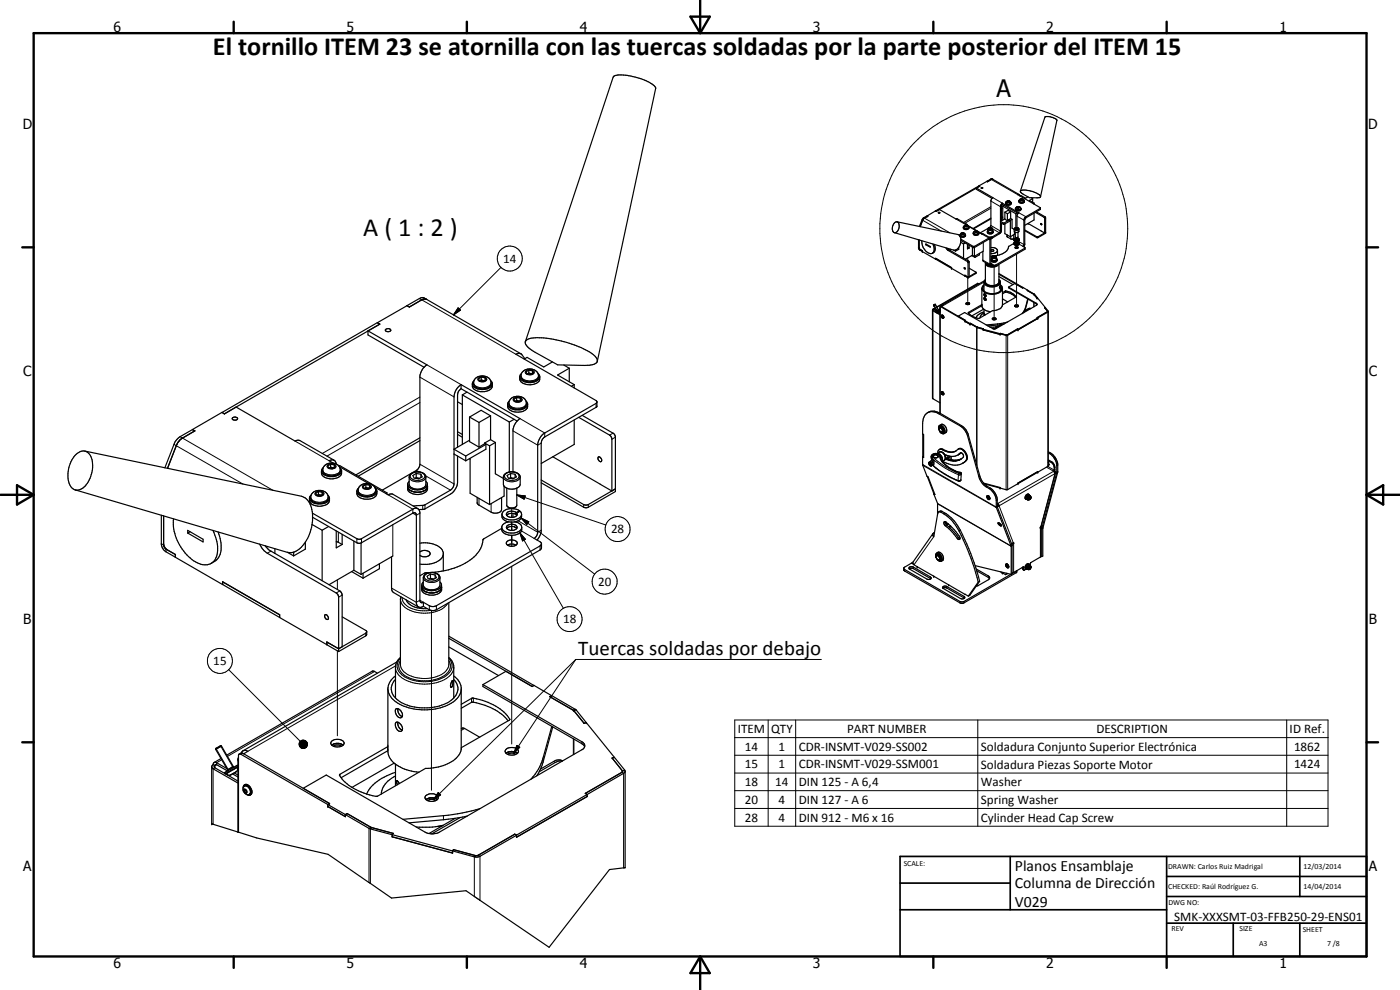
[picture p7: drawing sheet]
<svg xmlns="http://www.w3.org/2000/svg" width="420mm" height="297mm" viewBox="0 0 420 297" stroke-linecap="round" stroke-linejoin="round" font-family="sans-serif">
<defs><g id="words">
<g font-size="7.9">
<text x="63.9" y="16.4">El tornillo ITEM 23 se atornilla con las tuercas soldadas por la parte posterior del ITEM 15</text>
<text x="109" y="70.9">A ( 1 : 2 )</text>
</g>
<text font-size="7.2" x="299" y="29">A</text>
<text font-size="6.3" x="173.6" y="196.5">Tuercas soldadas por debajo</text>
<g font-size="4.7">
<text x="304.6" y="261.2">Planos Ensamblaje</text>
<text x="304.6" y="266.6">Columna de Dirección</text>
<text x="304.6" y="272">V029</text>
</g>
<g font-size="4.2">
<text x="34" y="9.6">6</text>
<text x="104" y="9.6">5</text>
<text x="174" y="9.6">4</text>
<text x="244" y="9.6">3</text>
<text x="314" y="9.6">2</text>
<text x="384" y="9.6">1</text>
<text x="6.8" y="38.7">D</text>
<text x="410.6" y="38.7">D</text>
<text x="7" y="112.9">C</text>
<text x="410.8" y="112.9">C</text>
<text x="7" y="187.1">B</text>
<text x="410.8" y="187.1">B</text>
<text x="7" y="261.4">A</text>
<text x="410.8" y="261.4">A</text>
<text x="34" y="290.4">6</text>
<text x="104" y="290.4">5</text>
<text x="174" y="290.4">4</text>
<text x="244" y="290.4">3</text>
<text x="314" y="290.4">2</text>
<text x="384" y="290.4">1</text>
</g>
<g font-size="3.9">
<text x="151" y="78.9">14</text>
<text x="183.4" y="160">28</text>
<text x="179.5" y="175.8">20</text>
<text x="169" y="187">18</text>
<text x="64" y="199.6">15</text>
<text x="221.4" y="219.9">ITEM</text>
<text x="231.4" y="219.9">QTY</text>
<text x="254.2" y="219.9">PART NUMBER</text>
<text x="329" y="219.9">DESCRIPTION</text>
<text x="387" y="220">ID Ref.</text>
<text x="223.5" y="225.2">14</text>
<text x="233.7" y="225.2">1</text>
<text x="239.7" y="225.3">CDR-INSMT-V029-SS002</text>
<text x="294.4" y="225.3">Soldadura Conjunto Superior Electrónica</text>
<text x="388.4" y="225.3">1862</text>
<text x="223.5" y="230.5">15</text>
<text x="233.7" y="230.5">1</text>
<text x="239.7" y="230.5">CDR-INSMT-V029-SSM001</text>
<text x="294.4" y="230.6">Soldadura Piezas Soporte Motor</text>
<text x="388.4" y="230.5">1424</text>
<text x="223.5" y="235.9">18</text>
<text x="232.7" y="235.9">14</text>
<text x="239.7" y="235.9">DIN 125 - A 6,4</text>
<text x="294.4" y="236">Washer</text>
<text x="223.5" y="241.2">20</text>
<text x="233.7" y="241.2">4</text>
<text x="239.7" y="241.2">DIN 127 - A 6</text>
<text x="294.4" y="241.3">Spring Washer</text>
<text x="223.5" y="246.5">28</text>
<text x="233.7" y="246.5">4</text>
<text x="239.7" y="246.5">DIN 912 - M6 x 16</text>
<text x="294.4" y="246.5">Cylinder Head Cap Screw</text>
<text x="352.4" y="276.3">SMK-XXXSMT-03-FFB250-29-ENS01</text>
</g>
<g font-size="2.4">
<text x="271.2" y="259.7">SCALE:</text>
<text x="350.6" y="260.8">DRAWN: Carlos Ruiz Madrigal</text>
<text x="391.2" y="260.6">12/03/2014</text>
<text x="350.6" y="266.9">CHECKED: Raúl Rodríguez G.</text>
<text x="391.2" y="266.7">14/04/2014</text>
<text x="350.6" y="271.4">DWG NO:</text>
<text x="351.6" y="279.3">REV</text>
<text x="372" y="279.4">SIZE</text>
<text x="391" y="279.6">SHEET</text>
<text x="377.9" y="283.8">A3</text>
<text x="398.3" y="283.8">7 /8</text>
</g>
</g></defs>
<g fill="none" stroke="#000" stroke-width=".3">
<path d="M297.3 53.7l8.2 4.7M298 59.3l2.8 1.7M306.4 59.8l.6 .1-.4 .3-.3-.2zM275.7 74.3l.2 .1M276 74.8h.1M276 74.8v.2M276.7 66l5.8 3.3M277.2 65.3l7.9 4.5M284.8 75l-.2 .1M286.9 65.7l2.9 1.7M288.2 70.4a.85 .85 0 0 0 1.5 0M288.6 70.1l.5-.2 .2 .2-.5 .3z"/>
<path d="M289.2 68.1a.82 .82 0 0 0 .8 .5 .82 .82 0 0 0 .7-.5M289.6 67.7l.4-.1 .4 .3-.4 .2-.4-.2zM290.4 77.4v.8M290.5 73.4v.8M290.6 78.3l-.2 .2M290.9 78.7l-.4 .1M292 73.9v.4M292.2 69.8a.85 .85 0 0 0 1.5 0M292.5 73.9v.4M292.6 69.4h.6l.1 .2-.7 .1zM294.7 70.2l2.1 1.2v.4l.3 .1 .3-.1M295 78.1l2.1 1.1 .3-.1 .3 .1"/>
<path d="M295.1 72.8v2.6M295.7 79a2.45 2.45 0 0 0 4 .3M295.9 78.9a1.99 1.99 0 0 0 2.4 1M296.5 68.7a.82 .82 0 0 0 1.4 0M296.6 68.5l.3-.2 .8 .2a.55 .55 0 0 1-.5 .5 .55 .55 0 0 1-.6-.5zM297.1 68.2l.2 .1M297.4 67.6l2.9 1.7M297.4 60.3l2.9 1.7M297.4 62l-8.2 4.8M297.4 62.5l-7.8 4.5M297.6 71.1v.4M297.6 77.2a.88 .88 0 0 0 1.5 0"/>
<path d="M297.8 71.1v.3M297.8 77a.72 .72 0 0 1 1.2 .2 .64 .64 0 0 1-.7 .3 .64 .64 0 0 1-.5-.5zM297.8 68.6l2.1 1.2M298.1 79.5v.4M298.4 79.9v15.1M298.8 79.5v.4M301.9 60.8a.82 .82 0 0 0 1.4 0M302.3 70.5v.6M302.3 60.4h.6a.3 .3 0 0 1-.3 .3 .3 .3 0 0 1-.3-.2zM303.3 71v.7M304.4 68.7a.86 .86 0 0 0 1.4 0M304.5 68.5l.9-.2 .3 .3a.62 .62 0 0 1-.6 .4 .62 .62 0 0 1-.6-.5z"/>
<path d="M304.9 62.5a.8 .8 0 0 0 .7 .5 .8 .8 0 0 0 .7-.5M305.1 71.4v.7M305.1 72.5v.7M305.1 73.6v.9M305.1 76.2v15M305.2 64.9l2.1 1.1 .2-.1M305.3 72.9l.2 .1M305.3 62.1l.4-.1 .3 .2-.4 .3zM305.6 72.4l1.7 1 .2-.2M305.8 63.8l2.1 1.2v.4M305.9 60.2l.4 .4h.8l.2-.4M305.9 73.3l1.1 .6"/>
<path d="M307.5 74.5v.3M311.1 71v.3M311.5 71v.3M312.2 62.5v.4M313.6 65l-.3 .2M313.8 65.4l-.3 .2M125.8 89.6l29 16.7M137.5 92.4l.7 .6-2.1 1.5zM150.4 80.2l-14.3 14.3M280.2 91.5l1.1 1.8M280.6 91.3l1 1.8M280.7 92.5l-.7 .8v26.3"/>
<path d="M281.1 93.6h.1M282 93.1h.1M282 93.1l-.9 .5M282.5 91.9l-.1 .1M282.6 95h.2v.3zM282.6 94.7l.4 .2v.5M282.8 95.2v.1M290.4 83.3v7.2M290.6 93.7v.2M292.8 81.8v.3M293.3 98.2h-.2v41.2M293.3 98.2h.1"/>
<path d="M293.3 98.2l-.1 41.6M293.6 85.1l-12.4 7.1M295.3 84.6l-12.4 7.2M295.3 84.7a2.88 2.88 0 0 0 4.9 .3v-.3M295.7 84.5l.3 .5a2.86 2.86 0 0 0 3.2 .3l.6-.8M295.7 84.2a1.11 1.11 0 0 0 1 1.5M295.7 83.9a1.15 1.15 0 0 0 0 1.3 1.15 1.15 0 0 0 1 .6M299.4 97.2v.3M299.8 84.2a1.06 1.06 0 0 1-1 1.5h-2.1M299.8 83.9a1.26 1.26 0 0 1 0 1.4 1.26 1.26 0 0 1-1.3 .6l-1.8-.1M301.1 89.8l-.2 .2M301.7 87.3v.4"/>
<path d="M301.9 87.3v.3M304.9 89.1h.1M307.8 92.3v.4M308.6 92.6l.2 .1M310.3 88.3h.1M310.3 88.3v.1M310.3 90.7v1.4M310.4 88.3h-.1M310.5 88.3h-.2M311 91v.1M314.4 93.5l.1 46.4 1.9 1.2 .2-.1M314.4 93.4h.1"/>
<path d="M314.6 93.3l-.2 .1M126 113.2l10.3 5.9M126 119.1l-29.3 17M128.1 109.5l10.3 5.9M142.1 114.9a2.57 2.57 0 0 0 3.2 1.4 2 2 0 0 0 2.1-1.4M143.5 113.5a1.64 1.64 0 0 1 2.6 .3 1.47 1.47 0 0 1-1.4 .8 1.47 1.47 0 0 1-1.3-.9zM154.1 119.6a1.67 1.67 0 0 1 2.6 .3 1.54 1.54 0 0 1-2.7 .1zM156.4 112.8a2.93 2.93 0 0 0 3.9 1.3l.9-.5 .4-.8M157.7 111.4a1.79 1.79 0 0 1 2.6 .1 1.34 1.34 0 0 1-2.2 .8l-.4-.4zM282.6 117.9l.2 .4zM282.6 117.6l.4 .3v.5M282.8 118.2v.1"/>
<path d="M302 100.5h.1M302 100.5v46.4M302.3 100.5l.1 46.4M52.2 133.3l20.7 11.9M54 131l28 16.2M88.5 132.3l10.3 6M98.4 139.5l.1-.1a1.74 1.74 0 0 1 2.3 .5 1.45 1.45 0 0 1-1.3 .8 1.45 1.45 0 0 1-1.3-.9zM126 139.3l10.3 5.9M126 120.8l-27.9 16.1M152.7 121a1.99 1.99 0 0 0 2.1 1.5h1.1a2.07 2.07 0 0 0 2.1-1.5M154 129.3l7.4 4.3 1-.6M156.1 125.6l7.4 4.3v1.2"/>
<path d="M178.9 121v1.2M184 130l-1 .6M184.7 131.2l-1.1 .6M276.9 139.4l22.1 12.7 .3-.2M276.9 139.6l22.1 12.7 .3-.2M279.3 138.7l.3 .6v-.3M279.5 136.9l.2 .6M279.6 139.2a25.6 25.6 0 0 0 7.9 5M279.7 137.5v.3M279.7 137.5a25.6 25.6 0 0 0 7.9 5M280 137.2l-.3 .3M280 137.2a26.1 26.1 0 0 0 7.8 4.9"/>
<path d="M281.2 136.1a1.76 1.76 0 0 1 1.6 2.3M281.5 136.2a1.81 1.81 0 0 1 1.1 2M282 135.6a1.63 1.63 0 0 1 1.4 2.5M282 136.9l.3 .2M282 136.9l.3 1 .7 1M282 136.9a1.22 1.22 0 0 0-1.1-.8 1.22 1.22 0 0 0-1.1 .8l.2 .3M282.1 124l-.3 .2M282.9 129.8l-.2 .1M283 138.9h.2M283 138.9l1.6 1.3 1.9 1.2M283.2 134.9l-.3 .1M283.9 136.5l-.1 .4"/>
<path d="M288.3 135.9h-.1M288.6 127.7l-.3 .2M290 138.1l-.2 .2M290.6 130.5l-.2 .2M315.3 135.9l-.3 .2M315.6 138.6l-.2 .1M316.6 137.2l-.3 .2M316.9 137.7l-.3 .1M317.4 139.5l-.3 .2M93.2 149.2a2.93 2.93 0 0 0 4.3 1.2l.7-.5 .3-.7M94.6 147.9a1.46 1.46 0 0 1 2.6 .4 1.49 1.49 0 0 1-2.6-.3zM96.8 141a2.48 2.48 0 0 0 3.3 1.5 1.89 1.89 0 0 0 2-1.5"/>
<path d="M101.5 159.7v3M107.5 147.1a3 3 0 0 0 4.2 1.2l.6-.3 .4-.9M109 145.6a1.74 1.74 0 0 1 2.5 .4 1.54 1.54 0 0 1-2.8 .1zM116.5 148.5l7.4 4.3v1.2l1.1 .6 1-.6M117.9 157.4v9.4M122.8 143.1v.2a3.3 3.3 0 0 0 4.6 .6l.4-.8M123.3 142.3a2.88 2.88 0 0 1 4.2 .3 1.36 1.36 0 0 1-1.6 1.5 2.06 2.06 0 0 1-2.8-1.4zM125 141.1l.8 .5M126.9 151.6v1.3M127.5 151.5v1.2M127.7 142.7l7.5 4.4M143.8 149.5v2.1"/>
<path d="M147.4 151.1v2.6M151.1 143.1a2.76 2.76 0 0 0 3.4 1.3l1.4-.6 .2-.7M151.6 142.3a2.92 2.92 0 0 1 4.1 .3 1.36 1.36 0 0 1-1.5 1.5 1.98 1.98 0 0 1-2.8-1.4zM153.6 152.5v2.7M153.6 156.6v2.5M154.3 158l.8 .5M155.1 148.5l2.5 .3-.3 1zM155.1 148.5l26.7 9M155.5 156.3l5.9 3.4 1-.6M156 159.9l1.7 1.9-.9 .5zM156 159.9l13.1 22.6M156.4 155.4l2.3 1.1-.6 .9z"/>
<path d="M156.4 155.4l22.1 16.9M156.5 159.3l3.8 2.2M175.2 151.4v.8M176.6 151.4v.8M280.2 159.9l.2 .2M281.4 151.2l22.1 12.7 .2-.2M281.4 151l22 12.8 .3-.3M282.8 153.5l-.4 .2M283.5 153.9l-.3 .2M284.1 157.5l-.4 .3M286.5 141.4l1.7 .4M286.7 141.3l-.2 .1"/>
<path d="M287.5 144.2l.1 .1M287.6 144.3h.1M287.6 142.5l-.1 1.7M287.8 142.1l-.2 .4M288.2 141.8h.1M288.2 159l-.4 .3M288.2 141.8l.2 .1M288.2 141.8v.1M288.2 141.7v.1M288.2 141.9h.1M288.2 141.9l-.4 .2M288.3 141.9l.1 .1"/>
<path d="M288.4 141.9h.1M288.4 144l-.4 .3-.5-.1M288.4 142.3l-.1 .2h-.7M288.5 142.2l-.1 .1M294.1 142.9l-.3 .1M296.3 145.9l-.3 .2M297.2 146.4l-.3 .2M298.7 148.1l-.3 .2M299.3 150l-.3 .2M309.2 149.1l-.5 .3 .1 .4M312.2 158.4v8.7M312.3 158.2l4.3-16.1-16.8 9.7 4.3 11.1"/>
<path d="M312.4 158.2l.6 .2M312.4 158.5l.3 .2 .3-.2M314.1 140.2l2.1 1.2-16.9 9.6M316.4 141.4l.7 .5 .3-.1M316.5 141.4l.6 .3 .3-.2M316.6 140.3l-.2 .1M48.4 163.1l.8 .4M49.9 164.7l-.1 .9M81.3 165.4l-1.1 .6M101.2 174v2.9M102 177.3l-1.1 .6M102.7 178.6l-1.1 .6"/>
<path d="M107.1 161.6v1.3M108.5 161.6v1.3M117.5 176.4l7.5 4.3 1-.6 1.1 .6M120.2 179.8a4.9 4.9 0 0 0 4.3 3.8 10 10 0 0 0 9.4-1.9l.5-.7M120.7 179.2a4.2 4.2 0 0 0 3.7 3.6l2.4 .5 2.4-.2M127 173.4a1.83 1.83 0 0 0 2 1.4 2.73 2.73 0 0 0 3-1.3v-.1M127.6 172.5a2.64 2.64 0 0 1 4.1 .5 2.28 2.28 0 0 1-3.3 1.2 1.07 1.07 0 0 1-.8-1.7zM153.6 160.6v3.3M153.6 169.9v53.3M162.1 163.8v1.2M271.5 170.9v.4M274.1 170.1v.5"/>
<path d="M279.2 173.1v.5M280.2 161l-5.9 8.5M281.1 166.4h-.1M284.2 176v.4M287.6 161.3l-.3 .2M289.3 178.9v.5M296.6 172.8v.5M304.2 163v8.8M304.9 171.4v.5M306.8 170.3h.2M307 170.3h.1M307 170.8l.2 .1"/>
<path d="M307.2 170.3l-.2-.2v.3M309.2 170l-.5 .3 .1 .4M101.2 195.2v25.6M109.8 190v.8M118.7 199.8l-44.3 25.6M120.2 199.4a4.4 4.4 0 0 0 3.8 3.7 10.2 10.2 0 0 0 9.9-1.9l.7-1 .1-.8M120.2 198.2a3.3 3.3 0 0 0 1.7 4.7 11.8 11.8 0 0 0 11.9-.5 3 3 0 0 0 .9-4.2M120.2 197.5a3.4 3.4 0 0 0 1.3 5.6 12.3 12.3 0 0 0 13.1-1 3.1 3.1 0 0 0 .1-4.6M128.9 181.7v1.3M129.5 183.2v53.9M131 181.7v1.3M172.8 197.9l-18.6 28.1"/>
<path d="M172.8 197.9h73.7M172.8 197.9l-42.7 42M288.1 180.5v.4M289.3 180.5v.4M68.6 200.9l21.5 21.5M112.4 201.5l-44.1 25.4M118.7 200.2a5 5 0 0 0 3.9 4.2 12.7 12.7 0 0 0 12.5-1.8l.8-1.1 .3-1.3M139.4 218.6l-1 .6M141.5 209.5v1.2M142.1 209.5v1.2M153 215.8v.1M172.1 213.1h.1"/>
<path d="M172.2 213.2h.1M172.6 212.8l-.5 .3M172.9 213l-.7 .2M220.5 216h178.1v31.9h-178.1zM230.5 216v31.9M238.8 216v31.9M293.4 216v31.9M386.2 216v31.9M64.8 224.5l3.7 6.4M66.2 223.8l3.6 6.3M66.5 228l-1.5 .9v.5l-.5 .3v.7l-.5 .3v16.6M71.2 230.3h.1"/>
<path d="M71.2 230.3l-3.3 1.9M72.8 226l-.5 .3M73.2 236.8a.76 .76 0 0 1 .8 .3 .76 .76 0 0 1 0 .9 .86 .86 0 0 1-.8-1.2zM73.4 235.8a1.63 1.63 0 0 1 1.5 2.5M89.7 223.3l2.2 .9-2.1-.7zM89.8 223l2.1 1.2-2.2-.9zM89.8 223.5l2.1 .7-2-.4zM89.9 222.8l2 1.4-2.1-1.2zM89.9 223.8l2 .4-1.9-.2zM90 222.5l.2-.2 1.7 1.9zM90 222.5l1.9 1.7-2-1.4zM90 224l1.9 .2h-1.7z"/>
<path d="M90.2 224.2h1.7l-1.5 .2zM90.2 222.3l.3-.1 1.4 2zM90.4 224.4l1.5-.2zM90.5 222.2l.2-.1 1.2 2.1zM90.6 224.5l1.3-.3zM90.7 222.1l.3-.1 .9 2.2zM90.9 224.5l1-.3zM91 222l.2 .1 .7 2.1zM91.1 224.5l.8-.3zM91.2 222.1l.3 .1 .4 2zM91.4 224.5l.5-.3zM91.5 222.2l.2 .1 .2 1.9z"/>
<path d="M91.6 224.3l.3-.1zM91.7 222.3l.2 .2v1.7zM91.9 222.5l.2 .2-.2 1.5zM92.1 222.7l-.2 1.5zM92.1 223.7l-.2 .5zM92.2 222.9l-.3 1.3zM92.2 223.5l-.3 .7zM92.2 223.2l-.3 1zM102 232.3v.5M131.5 237.8l.7 .7-2.1 1.4zM155.1 223.6l.9 .6-1.8 1.8zM163 227.5v1.2"/>
<path d="M166.1 228.5l.6 .3M172.1 221.7v4.7M172.2 221.7v4.7M174.6 222.5v.6M186.6 231.7l.5 .3v28.4M186.8 231.3h.1M187.5 231.1l-.7 .2M220.5 221.3h178.1M220.5 226.6h178.1M220.5 231.9h178.1M220.5 237.2h178.1M111.3 248.2l-.6 .3v16.3"/>
<path d="M111.5 248.3h.1M111.5 248.3l-.3 .4v16.3M133.1 244.7v1.3M142.7 256.7h.1M142.7 256.7l-.3 .4v11.9M143.5 256.6l.5 .3v13.2M220.5 242.6h178.1"/>
<circle cx="153" cy="77.6" r="3.7"/>
<circle cx="301.2" cy="68.6" r="37.2"/>
<circle cx="185.4" cy="158.7" r="3.8"/>
<circle cx="181.5" cy="174.5" r="3.8"/>
<circle cx="66" cy="198.3" r="3.7"/>
<circle cx="170.9" cy="185.8" r="3.7"/>
</g>
<g fill="none" stroke="#000" stroke-width=".35">
<path d="M313.7 35.1l.9-.1 1.2 .2 1.1 .5 .3 .4-4.9 22.9-.9 .4a5.1 5.1 0 0 1-4.8-1.5l-.4-.5zM293 56.4l5 2.9-.6 .9-.1 7.7-3.1 1.9M293 56.4v.4l4.7 2.7M293.8 55.8l.2 .1-13 7.5M293.8 55.8l-13.1 7.5M293.8 55.8h.1M293.8 55.8l.2 .1-1 .5M294.5 56.3l.4 .1-.3 .1zM296.3 54.4l-2.5 1.4M298 53.8l-.5-.1-1.2 .7M298 53.8h-.3l-1.2 .7-.2-.1M298 53.8l7.8 4.6"/>
<path d="M305.8 58.4h-.3l6.7 4v.5l-4.5 2.6-.2 7.9-.3 .6M305.8 58.4l.4 .4M306.1 58.8l.3-.1 1.4 .8 .7-.4M306.3 57.3a7.2 7.2 0 0 1 5.9 1.5l.1 .2M306.5 59.7l-.6 .4M306.5 59.7h.4l.4 .4M306.5 59.7l-.2 .2 .1 .2h.3l.1-.3M306.5 59.7l.3 .1M306.5 60l.3 .1M306.5 59.7v.3M306.5 60l-.1 .1M306.8 59.8v.2"/>
<path d="M309.4 59.3l.5 .3M309.9 59.6l-1 .6 1.4 .8M309.9 59.6v1.1M268.4 69.8l17.8 5.3M268.5 66.8a.84 .84 0 0 1 1-.1 .84 .84 0 0 1 .4 1 1.55 1.55 0 0 1-1.7 2 2.16 2.16 0 0 1 .3-2.9zM269.2 66.5l18.2 3.9a2.12 2.12 0 0 1 .8 2.8l-.5 1M275.7 71.9v2.6l.2 .4 .9 .6M275.8 72v2.5l.2 .3M275.8 74.3l.1 .2M275.9 74.5l.1 .3M276 74.8l.8 .4M276.7 72.3a3.5 3.5 0 0 0 2.9 3.8 1.9 1.9 0 0 0 .4-2.9"/>
<path d="M276.8 75.5l4 2.3M276.8 75.2v.3M277.9 73.2l1.3 .8v.2l-1.3-.8zM278.1 73.3l-.2 .1M278.2 64.8a2.16 2.16 0 0 0-1.5 1.2l-.8 1.9M278.3 64.8l.2 .1-1.2 .7-.4 .5-.7 1.9M280.4 73.3a1.92 1.92 0 0 1-.5 2.7M280.7 63.3h.1M280.7 63.3l.3 .1M280.7 63.3l-2.4 1.5M280.8 77.8v-.3l4.8 2.8M280.8 77.8h.1"/>
<path d="M280.8 77.8l4.8 2.7M281 63.4l.9-.5 8.2 4.4M281.6 63.8h.5l-.3 .2zM283.9 74.4l.5 .7 6.1 3.5v4.8M284.4 74.5l.4 .5 5.9 3.4 .2 4.6-.4 .2M285.2 74.8v.4M286.2 75.1l.6 .3M286.8 75.1v.3M287.7 74.2v.6l-.9 .6M287.7 74.2l-.8 .8-.7 .1M288.1 70.6l.2 .2a1.16 1.16 0 0 0 1.4-.1l.1-.1M288.3 72.7l.9 .5"/>
<path d="M288.4 72.1l3.6 2.2h.5M288.8 70l-.1 .3M288.8 70h.4M288.8 70v.2M288.8 70.2l-.1 .1M289.1 68.3l.5 .4M289.2 70v.2h-.4M289.2 73.2v4.3M289.2 70l.1 .2-.6 .1M289.3 67.9l-.2 .2a.8 .8 0 0 0 .8 .8 .8 .8 0 0 0 .8-.8l-.1-.2M289.3 68v.3l.3 .3M289.6 70.2l.2 .3a.81 .81 0 0 1-.9 .7 .81 .81 0 0 1-.7-.8 .76 .76 0 0 1 .8-.6 .76 .76 0 0 1 .6 .9l-.3 .2h-.9l-.2-.6"/>
<path d="M289.6 68.7h.7M289.6 68.6h.7M289.7 72.9l-.5 .3M289.8 67.6l-.1 .4h.3l.3-.1-.1-.2M289.8 67.6l.4 .1M289.8 67.9h.3M289.8 67.6v.3M289.8 67.9v.1M290.1 67.3l-.3 .1 .3 .2M290.1 67.3l.3 .3M290.2 67.7v.2M290.4 74.2l.5 .2"/>
<path d="M290.4 73.3v1.4l.5-.3M290.4 67.7l-.7-.1-.4 .4M290.4 67.7l.2 .2M290.6 67.8l4 2.3M290.6 68.5l-.3 .2M290.6 67.9l2.5 1.4M290.6 67.9v.6M290.8 68.3l-.5 .3M290.9 73.5v.9M291.6 76.7l1 .5M291.8 76.6l.6 .3M291.8 74.1v2.5"/>
<path d="M291.8 76.6l-2.1 1.2M292.2 69.6l-.1 .3a.86 .86 0 0 0 .8 .7 .86 .86 0 0 0 .9-.7M292.4 74.3v2.6M292.5 74.3l4.3-2.5h.3v7.6l.2 .2M292.6 76.8v.4M292.8 69.4l-.1 .3h.3l.1-.3M292.8 69.4h.3M292.8 69.4v.2M292.8 69.6l-.1 .1M293.1 69.4v.2h-.3M293.6 69.6l3.6 1.8M293.7 69.7l-.1 .4-.6 .3"/>
<path d="M293.8 69.9a.76 .76 0 0 0-.9-.7 .76 .76 0 0 0-.6 .9l.5 .3M293.8 69.9l-.1 .2a1.14 1.14 0 0 1-1.5 0l-.1-.1M294 76v.5l-1.4 .7M294.6 70.1h.1M294.6 70.1h-.1M295 75.4v2.8l2.3 1.4M295.1 75.4l-2.7 1.5M295.8 78.8l-.1 5.7M296.2 79a1.59 1.59 0 0 0 1.8 .8M296.3 69.5v.2M296.4 69.7v.1M296.4 69.8l1 .2"/>
<path d="M296.4 69.8l.2 .1M296.5 69.1l-.1 .7M296.6 69.8l1 .1M297.1 68.8h-.1M297.1 68.5v.3M297.1 68.5l-.3 .1 .1 .2 .7-.1-.1-.2M297.1 68.5h.4M297.1 68.8h.2M297.2 71.4h-.4l-4.4 2.6-4-2.2M297.2 71.4l.2 .4v7.4h.3M297.3 79.6h.4M297.4 77l.5-.2h.7l.4 .2 .1 .8-.6 .4"/>
<path d="M297.4 75.1l.5-.2 .3 .2-.3 .3-.5-.1M297.4 74.3a1.57 1.57 0 0 1 1.9 .8l.1 1.5M297.4 65.7l-5.2 3M297.4 65.4l-5.4 3.2M297.5 69.7l.3-.2v-.9l-.4-.3h-.5l-.4 .3v.9l.8 .3M297.5 68.5v.3M297.5 77.8v.3a.89 .89 0 0 0 1 .6 .89 .89 0 0 0 .7-.9M297.5 78l.1 .2M297.6 78.1v.1M297.6 77.6l-.1 .2a.94 .94 0 0 0 .9 .5 .94 .94 0 0 0 .8-.5l-.1-.2M297.6 78.2l.5 .3M297.7 79.2v.4"/>
<path d="M297.9 69.1l.1 .2M298 69.5a1.04 1.04 0 0 1-1.6 0l-.1 .1a.87 .87 0 0 0 .9 .6 .87 .87 0 0 0 .8-.6M298 69.7l-.2 .2M298 69.3v.4M298 69.3l-.4 .7M298.1 76.8l-.4 .3-.1 .7 .7 .4M298.3 76.9l-.3 .2 .1 .2h.4l.2-.1v-.2M298.3 76.9l.4 .1M298.3 77.3h-.1M298.3 76.9v.4M298.3 77.3h.2M298.7 77v.3"/>
<path d="M298.8 78.4l-.7 .1M298.8 78.4h-.7M298.9 78.4h-.1M299.2 78.1l-.3 .2M299.2 78l-.3 .4M299.3 75.3l-.5 .6-1.4 .2M299.8 79.3v5.2M300.3 66.8l.9 .6M300.6 67l-.2 2.7-2.6 1.7-.5 .1M300.6 65.2l.3 .2M300.6 64.9l.3 .3M300.6 62.4l.3 .3"/>
<path d="M300.8 61l-.5 .8v7.5l-.3 .5-2.2 1.3-1 .1M300.8 61.3l-.2 .4v4.5M300.8 61.3l4.8 2.7M300.8 61l5 2.8-.6 .9v3.6M300.8 61v.3M300.9 61.8l4 2.3M300.9 61.8v4.2M301.2 67v.4M301.3 61.6l-.4 .2M301.6 67.2v2.9l1.6 .9M301.6 63.7l.7 .4M301.6 63.7v2.1l.7 .4"/>
<path d="M301.6 65.7l-1.3 .7 .9 .6M301.8 61l.7 .4M301.9 60.6l-.1 .3a.86 .86 0 0 0 .8 .7 .86 .86 0 0 0 .9-.7M302.2 70.4v.6l1.3 .8 .7-.2v-1.1M302.3 64.1v2.1M302.5 60.3l-.2 .2 .1 .2M302.5 60.3l.3 .1M302.5 60.3v.3M302.5 60.6l-.1 .1M302.8 66l-.5 .2M302.8 65.9v.1M302.8 65.9l.4 .2"/>
<path d="M302.8 66h.1M302.8 60.4v.2h-.3M302.8 60.4l.1 .2-.5 .1M302.9 66v.4l-1.7 1M302.9 66l-1.7 1M303.2 66.1v4.9M303.3 65.6l-.5 .3M303.3 63.6v2M303.3 63.6l-1 .5M303.3 63.6l-.8-.5-.9 .6M303.3 65.6l.4 .2M303.3 60.6l.2 .3"/>
<path d="M303.3 60.8v.1M303.3 60.9l-.2 .3-.6 .1M303.3 60.8a.72 .72 0 0 0-1-.5l-.3 .2-.1 .5 .6 .3M303.5 60.9l-.6 .4M303.7 65.8v2.7l.7 .3M303.7 65.8l-.5 .3M304.2 73.1l-1.4 .8a3.6 3.6 0 0 1-3.4 2.7l-1 .2M304.4 69.5v.9l-1.2 .6M304.7 71.9l.3 .2 .5-.2M304.7 69.7v1.5l.3 .2M304.7 73.1l.2-.2 .6 .2M304.7 62.7a1.01 1.01 0 0 0 1.7 0"/>
<path d="M304.7 74.5h.8M304.8 72.8a.38 .38 0 0 1 .5-.1 .38 .38 0 0 1 .1 .5l-.7-.1zM304.8 72.5l-.5 .3a.86 .86 0 0 0 .7 .7 .86 .86 0 0 0 .9-.3v-.2M304.8 68.3l.9 .2 .1 .8a.81 .81 0 0 1-1.4 .2M304.8 68.3l-.4 .3v.9M304.9 62.4a.7 .7 0 0 0 .7 .7 .7 .7 0 0 0 .7-.7M304.9 64.1v4.2M305 71.4a.58 .58 0 0 0-.7 .5 .58 .58 0 0 0 .6 .6M305 68.8h.3M305 68.5l-.3 .1 .1 .2 .4 .1 .3-.2-.1-.2M305 68.5h.4M305 68.8h-.1"/>
<path d="M305 68.5v.3M305.1 62.1a.77 .77 0 0 1 1.1 0 .77 .77 0 0 1 0 1.1 .84 .84 0 0 1-.9 .1 .84 .84 0 0 1-.5-.8zM305.2 71.8v.3M305.3 63.9l-.4 .2M305.3 72.5l.6 .4a.86 .86 0 0 1-.8 .7 .86 .86 0 0 1-.9-.7M305.3 71.3l-.3 .1M305.3 71.3h.1M305.4 68.5v.3M305.5 74.4l-.1-.3-.4-.1-.4 .2 .1 .3M305.5 71.7l-.6-.1-.2 .3M305.5 74.4l-.8 .1M305.5 71.7v.3"/>
<path d="M305.5 62.1v.2M305.5 69.7v1.5l-.3 .2 .5 .1M305.5 71.8l-.8 .2M305.5 62.3l-.1 .1M305.5 62.1l-.2 .1 .1 .2M305.5 62.1h.3M305.5 71.8l.3-.2 .1 .2M305.5 71.8v.1M305.7 71.5l-.1 .2M305.7 71.5l-.2 .2M305.8 60.4l.5 .3M305.8 62.1v.3l-.3-.1"/>
<path d="M305.8 62.1l-.1 .3h-.3M305.9 60.1l-.1 .2a.86 .86 0 0 0 .8 .7 .86 .86 0 0 0 .9-.7M305.9 60.1v.4M305.9 71.9l-.2 .5-.8 .1M305.9 71.8a1 1 0 0 1-1.6 .2M306 60.5l.7 .2M307.3 60.1l.1 .4-.7 .3M307.3 60.1l-.1 .4-.5 .2M307.5 69l3.9 2.1 2.4-1.4-.3 .2M307.6 74.4l-8.8 5.1-.4 .1-.7-.4M308.6 67.1l3.9 2.2M310.3 61l-.2 .1"/>
<path d="M310.3 61v.3M310.3 63.9v2.1l-2.8 1.6M310.7 63.7l2.8 1.7v4.5M311 63.5l2.8 1.7v4.8l-2.4 1.3-3.9-2.1M312.2 62.5l-4.3 2.5-.6 .9v7.5l-.3 .5 .5 .3 .1 .6-8.8 5.1-.4 .1-.7-.4M312.4 67.1h.2v.3zM312.4 67.1h-.1M312.5 69.3l1 .6M110.4 99.3v1.2l16.9 9.7M110.4 99.3l17.7 10.2a4.9 4.9 0 0 0-2.1 3.3l-.1 27-.9 1.3-10.3 6M113.3 96.8l.7 .4-3.6 2.1M113.3 96.8v.1"/>
<path d="M115.7 98.8a.88 .88 0 0 1 .9-.2 .88 .88 0 0 1 .7 .6 .98 .98 0 0 1-1.7-.2zM122.2 91.7l.6 .4 3.8-2.1-3.7 2.1zM128 89.8l-1.1-.5-1.1 .3-12.5 7.2M128 89.8l28.4 16.4M128 89.8l-.6-.1-.8 .3M279.9 93.1l2.2 1.3M280 92.9l.2 .1M280.1 92.7l-.2 .3v26.5l2.2 1.4M280.1 92.7l1 .5M280.2 93l.8 .6M280.2 93l.1-.1 .9 .5M280.2 91.6l1.1 1.8"/>
<path d="M280.5 91.4l-.1 .1M280.7 92.4l-.6 .3M280.7 91.3l-.5 .3M280.7 91.3l1 1.8M281 93.6l1.1 .7M281 93.6h.6M281.3 93.4l-.3 .2M281.5 93.7h.1M281.6 93.6l.5 .3M281.7 93l-.5 .3M281.8 93.6h-.2M281.8 93.6l.3 .2"/>
<path d="M282 93.1l-.2 .5M282 93.1h.1M282 93.1l-.9 .5M282 93.1l-.7 .3M282.1 92.5v.1M282.1 92.3v.1M282.2 92l-.1 32M282.2 92l7.4 4.3M282.2 92l.3-.1 7.3 4.2M282.4 91.9l.5-.1-.3 .2M282.6 95.2l.5 .3M282.6 94.6l.6 .3-.1 .6"/>
<path d="M282.6 94.7h.1M282.6 94.6l-.1 .5 .2 .1M282.6 94.6l.6 .4M282.6 94.7l.6 .5-.1 .3M282.6 94.7l-.1 .1M282.7 95v.2M282.7 95l-.1 .1M282.7 95v.1M282.7 95.1h-.1M282.7 95.1l.1 .1M282.8 95.2h-.1M283.1 95v.4h-.2"/>
<path d="M285.6 80.5l3.9 2.3M285.6 80.3v.2M289.4 80.3l.3 .3zM289.5 82.8v-.2l1 .6M289.5 82.8h.1M289.6 82.8v-.2l.9 .6M289.6 80.7h.1M289.6 82.8l.9 .6M289.6 96.3l1.5 1v-.2M289.6 96.3l1.5 .8M289.8 96.1l-.2 .2M289.8 96.1v.1"/>
<path d="M289.8 96.2l-.2 .1M289.8 96.2l-2.2-1.3 1.9-1.1 8.9 4.9M290 90.9a.56 .56 0 0 1 .6-.1 .56 .56 0 0 1 .3 .4l-.7 .2-.3-.3zM290 91.3l.4-.2 .5 .2M290.1 91.4h.7M290.9 80.5l2 1.2v.3l-2.4 1.4M291.1 97.1l2.1 1.2 1.9 .5M291.2 97l2.1 1.2M291.3 97l2 1.2M291.3 97l-.2 .1M292.9 81.8l-2.4 1.4M293.3 98.2l1.8 .5v.1"/>
<path d="M293.8 85.2l-.4-.2-12.3 7.1M294.7 86.5v5.3M294.7 91.4l-4.1 2.4 1 1M294.7 91.7l-4 2.3M294.7 91.8l.6 1M295.1 98.8l7 1.9 3.4-1.9M295.1 98.8v.2l5 1.3 .1-.3M295.2 92.8l-3.5 2M295.3 93.9l-.8 .5-.4 1M295.3 93.6l-1.8 .9-.6 .9M295.3 92.8v1.9M295.3 85.7l-.3 .7 .3 .9"/>
<path d="M295.3 85.4a1.33 1.33 0 0 0-.6 1.4 1.33 1.33 0 0 0 1.1 1.1 3.6 3.6 0 0 0 5.1-1.3l-.3-.7-.4-.5M295.3 92.8l.9 .5 1.1 .2M295.3 88.2l.1 .6 .5 .1M295.3 89.4v.1M295.3 88.3h.1M295.4 84.2l-12.9 7.5M295.4 84.2l-.1 3.1M295.4 94.2v.3M295.4 94.2h.1M295.4 94.5l.1 .1M295.5 94.3l.1 .2M295.5 88.2l.4 .7"/>
<path d="M295.5 89.3l.4 .7M295.6 89.3l.3 .7M295.6 88.2l.3 .6M295.6 89.3a.38 .38 0 0 0-.2 .5 .38 .38 0 0 0 .5 .2M295.6 88.2h-.3M295.7 83.9l-.3 .3M295.8 89.5v.1M295.9 88.8v.1M295.9 89.7v.1M297.8 95.8v-.1a.54 .54 0 0 1 .6-.4 .54 .54 0 0 1 .5 .5M297.8 95.8l.5 .2 .6-.2M297.9 95.8l.4-.1 .6 .1"/>
<path d="M298 95.9h.7M299.2 98l-2.1 .1M299.3 98l-.4 .1M299.8 83.9l.4 .8v2.6M299.8 83l4.2 2.4M299.8 82.1l7.1 4.1-.1 .1-7-4M300 86.4h.1M300 85.9v.5zM300.2 85.7a1.33 1.33 0 0 1 .2 1.5 1.33 1.33 0 0 1-1.3 .7 4.1 4.1 0 0 1-3.8-.6M300.3 97.4l-2.2 1.3M300.8 97.3l-2.4 1.4M300.9 87.8l.8-.5a3.7 3.7 0 0 1 3.2 1.9l-4 2.3a2.53 2.53 0 0 1-3.1 1.7l-4 2.3-2.2-.7"/>
<path d="M300.9 88.2l.8-.5a4.6 4.6 0 0 1 3.1 1.5M300.9 86.5v5.1M300.9 89.9l.2-.1 1.3 .8M301.4 97.2l-5 .6M302.4 96.6l-1.8 .4-4.7 .5M302.7 86.1l1.9-1.1 3.8 2.1M302.7 86.1l8.3 4.9 .2 .3M302.7 86.1v.3l8.5 4.9M304.6 91.6a.59 .59 0 0 1 .6-.2 .59 .59 0 0 1 .4 .5l-.8 .2-.2-.2zM304.6 91.9h1M304.8 92h.6M305.5 98.8l-.2-.1-3.1 1.8-2-.5"/>
<path d="M307.4 93.5l-.2 .4M307.5 93.3l1.3-.8 .6 .1h-.5l-1.5 .9M308.4 87.1l1.9 1.2 1.1 1.1M308.4 89.7l-.8 3-.9 1.4M308.4 87.1l2.1 1.2 .9 1.1M308.4 87.1h.1M308.6 89.7l-1.2 3.8M311.2 91.3v.1M311.2 91.3l-.2 .4-12.6 7M311.3 95.3l.1 .1M311.3 95.3l.1 .2-5.9 3.5v-.2M311.3 95.3h.1"/>
<path d="M311.4 89.4l2.3 2.9M313.5 92.3l.9 1.2M313.5 92.3v.1M313.7 92.3l.9 1.1v46.4M313.7 92.3h-.2M314.4 93.5h.1M314.4 93.5l-3.1 1.8M314.6 93.5l-9.1 5.3M138.4 115.4a4.7 4.7 0 0 0-2.1 3.7v26.1l-.2 .8-.9 1.1-7.8 4.5-3.4 .2M138.4 116.6l16.8 9.7M138.4 115.4l17.7 10.2a4.9 4.9 0 0 0-2.1 3.3v12.7M138.4 116.6a2.15 2.15 0 0 0-1.1 1.9v15.7"/>
<path d="M138.4 115.4v1.2M138.8 118.5l14.1 8.1M138.8 118.5v14.8M140.2 117.6l-1.4 .9M141.8 115.4a3.5 3.5 0 0 0 4.4 1.3l1.2-.7 .3-.6M142.3 114.2l-.5 .7a2.11 2.11 0 0 0 2.3 2.6 2.96 2.96 0 0 0 3.6-1.5v-1.1l-.5-.7M142.4 113.8l.3-.2a2.25 2.25 0 0 1 1.9-.8 2.23 2.23 0 0 1 2.5 3 3.5 3.5 0 0 1-4.8-.2 1.94 1.94 0 0 1 .1-1.8zM144.4 114l1.1 .2M144.4 113.2l-.8 .5 .3 .6 1.2 .2 .8-.5-.3-.7M144.4 113.2l1.2 .1M144.4 113.2v.8M144.4 114l-.3 .3"/>
<path d="M145.6 113.3v.9M153.4 119.5l.9-.5 1.5-.1a2.06 2.06 0 0 1 1.7 3.2 3.4 3.4 0 0 1-4.7-.6v-1.1zM155.1 119.3l-.8 .5 .2 .6 1.1 .2 .9-.5-.3-.6M155.1 119.3l1.1 .2M155.1 119.3v.8M156.2 119.5v.8M156.4 106.2l-.8-.2-.8 .3 24.1 13.9 .2 .3-.1 1.6-15.7 9.1-.7 1-.2 .8v26.4l-.2 1-1 1.7M156.4 106.2l1.1 1.4M156.5 112.1l-.5 .7a2.12 2.12 0 0 0 2.4 2.6 2.92 2.92 0 0 0 3.6-1.7v-.6M156.9 111.5a2.81 2.81 0 0 1 4.7 1.3 1.79 1.79 0 0 1-2.1 1.8h-1.1a1.8 1.8 0 0 1-1.9-1 1.8 1.8 0 0 1 .4-2.1zM157.3 107.7l.9-.5 5 2.9 2.6-1.5M157.7 102.5l26.4-79.5a5 5 0 0 1 4.1-.4 18.6 18.6 0 0 1 7.8 2.8l.8 1.1-17.5 81.9"/>
<path d="M158 102a12.4 12.4 0 0 1 8.1-.2 33 33 0 0 1 11.2 4 2.7 2.7 0 0 1 1.8 2.9 5.4 5.4 0 0 1-4 .9l-7.7-.1-6.8-3.8a4.6 4.6 0 0 1-3-3.1zM158.7 111.1l-.8 .4 .2 .7 1.2 .2 .8-.5-.3-.6M158.7 111.1l1.1 .2M158.7 111.9l1 .2M158.7 111.1v.8M158.7 111.9l-.4 .3M159.8 111.3v.8M161.5 112.1a1.47 1.47 0 0 1 .3 1.6 1.47 1.47 0 0 1-1.4 .9 3.7 3.7 0 0 1-4.4-1.4M169.2 109.5l1.6 1M170.8 110.5l-3.5 2 5 2.9M170.8 110.5v4.1M172.3 115.4l-.8 .5"/>
<path d="M172.3 115.4v1M282.5 117.8a.46 .46 0 0 1 .6 0 .46 .46 0 0 1 .1 .6M282.7 118h.1M282.6 118.2l.6 .2M282.6 117.6l-.1 .5 .2 .1M282.6 117.6h.3M282.7 118v.2M282.9 118.4h.3M282.9 117.6l.1 .1M282.9 117.6l.3 .3v.5M283 117.9l.1 .5M283 118.4h.1"/>
<path d="M300.2 100v.1M300.2 100l-.1 .2M22.5 136.7a2.68 2.68 0 0 1 4.4-.4 8.4 8.4 0 0 1-2.4 10.4 2.44 2.44 0 0 1-3.7-1.6 9.2 9.2 0 0 1 1.7-8.4zM25.5 135.3l65 13.6a5.3 5.3 0 0 1 3.3 5.3 13.8 13.8 0 0 1-2.2 8.5M54.8 131.4a4.8 4.8 0 0 0-1.9 2.3l-2.6 6.8M54.8 131.4l3.7-2.1-.8-.4-3.7 2.1-1 1-.6 1-2.9 7.4M57.8 128.9l.7 .4-3.7 2.1M57.8 128.9h.1M66.7 123.7v.1M66.7 123.7l.6 .5M66.7 123.7l46.5-26.9 .7 .5-46.6 26.9M67.3 124.2l3.6-2.1 17.6 10.2 .9-.2 .6 .1 10.3 5.9"/>
<path d="M67.3 124.2l-.7-.5-8.8 5.2M69.8 125.4a.9 .9 0 0 1 1.5 .3 1.03 1.03 0 0 1-1.6-.1zM97.4 139.7a3.2 3.2 0 0 1 3.9-.3 1.79 1.79 0 0 1 .8 2.2 1.79 1.79 0 0 1-2 1.1 2.58 2.58 0 0 1-3.3-1.4zM99.2 139.3l-.8 .4 .3 .7 1.1 .2 .8-.5-.3-.7M99.2 139.3l1.1 .1M99.2 139.3v.8M100.3 138.1l-.7-.1-.8 .3 1.2 .6M100.3 138.1l.4 .3 .2 .8M100.3 139.4v.9M101.7 139.8l.3-.1 14.1 8.2M101.8 140l8.8 5.1M126 132.2l-18.5 10.7"/>
<path d="M126 131.4l-19.2 11.1M136.3 136.2l3.5 2.1M137.3 136.8v8.1a4.8 4.8 0 0 1-2.1 3.4l-7.8 4.5-1.7 .1M137.3 130.3l1.5 .9M137.3 129.5l1.5 .8M137.3 120.6l1.5 .8M139.8 136.8v1.5M140.9 137.7l.2 .1M140.9 125.1l2.9 1.6M140.9 125.1v7.4l2.9 1.7M140.9 132.1l-4.6 2.7 3.5 2M141.1 137.5v10.5l5.8 3.4"/>
<path d="M143.8 126.7v7.5M145.4 133.1l-1.6 1.1M145.4 132.9v.2M145.4 132.9l1.5 .9M145.4 133.1l.4 .2M145.8 133.3v1.5l-6 3.5M145.8 133.3l-6 3.5M146.9 133.8v17.6M147.2 131.9l-1.8 1M147.2 124.8v7.1M147.2 124.8l-3.4 1.9M147.2 124.8l-2.8-1.7-3.5 2"/>
<path d="M147.2 131.9l1.5 .9M148.7 132.8v9.4l2.4 1.4M148.7 132.8l-1.8 1M152.9 126.6v15M152.9 120.3a1.93 1.93 0 0 0-.4 2.1 1.93 1.93 0 0 0 1.8 1.2 4 4 0 0 0 4-1.2l.1-1.1M154.3 125.8l-1.4 .8M155.1 120.1l1 .2M155.1 120.1l-.4 .3M157.8 120.3a1.35 1.35 0 0 1 .5 1.4 1.35 1.35 0 0 1-1.2 1 4 4 0 0 1-4.5-.8l-.3-.4M165.9 137.1l17.7 10.2M172.3 126v7.3l-9.9 5.8M173.7 125.2l9.3 5.4 .6 .8v15.9"/>
<path d="M174.7 124.6l9.4 5.4 .5 .6 .1 16.9-8.1 4.7-.8 .2-13.4-7.5M179.1 120.6l-.2 .4-15.4 8.9a4.9 4.9 0 0 0-2.1 3.3v26.7l-.3 .8-.8 .8 1.8 1.1 .4 .6M179.6 137.1a.84 .84 0 0 1 .9 .5 .84 .84 0 0 1-.3 1 .99 .99 0 0 1-.6-1.5zM276.9 137.1l.3 .2v-6.9l-.3-.2v-3.2a3 3 0 0 1 1.5-3.1 3 3 0 0 1 3.4 .3l6.8 3.9a5.1 5.1 0 0 1 1.8 2.6l3.4 12.3a6.2 6.2 0 0 0 3.7 4 5.1 5.1 0 0 1 1.5 2.9v2.3l4.5 11.7v8.4M276.9 137.1a9 9 0 0 0 1.3 5.8l.3 .2 2.1 5.3-.4-.2M276.9 137.1h.1M276.9 130.2v6.9M276.9 137.1l.3 .1M278.4 123.8a3.4 3.4 0 0 1 3.7 .2M279 138.7l-.2 .5 .3 .4 .4 .1M279 138.7l.3 .2M279 138.7h.1"/>
<path d="M279.1 138.6l.2 .2M279.1 139.1h.2M279.1 139.1l.1 .2M279.1 138.7a.55 .55 0 0 0-.4 .6 .55 .55 0 0 0 .5 .5h.4v-.3l-.1 .2M279.1 138.7h.1M279.2 139.1h-.1M279.3 139.1v.3l-.1-.1M279.3 139.1l-.1 .2M279.3 138.4v.5M279.3 138.9l.3 .5M279.6 139.4l-.1 .3M279.9 138.6l.4 .4"/>
<path d="M279.9 138v.6M279.9 138.4v.2M280 136.9l.3 .3M280 136.9l.4 .4M280 136.8v.1M280.1 136.7l-.1 .2M280.2 136.6l.8-.2 .5 .5M280.6 137.3l.4 .1M281.1 136.1a1.4 1.4 0 0 1 1.3 1.7 6.9 6.9 0 0 0 3.3 3l2.7 1.1v2.2l-.5 .3-.3-.1a25.2 25.2 0 0 1-8-4.9M281.1 136.1a1.15 1.15 0 0 0-1.3 .3 1.15 1.15 0 0 0-.1 1.4l.6 .5-.1 1.2-.9-1 .5-.7M281.1 136.1l.9-.5a1.29 1.29 0 0 1 1.6 1.1M281.3 136.6a.94 .94 0 0 0-1.2 .1"/>
<path d="M281.4 136.7l.1 .1M281.5 137.1l-.3 .2h-.8M281.5 136.9l-.4 .4M281.5 136.9v.1M281.8 129l.2 .3M281.8 128.7l.1 .3M281.8 128.6l.1-.4a1.03 1.03 0 0 1 1.3 .1 1.03 1.03 0 0 1 .1 1.3l-.1 .1M281.9 134.9l1-.2a4.3 4.3 0 0 0 4 .6M281.9 128.6a.63 .63 0 0 1 .8 .2 .63 .63 0 0 1-.2 .9l-.1-.1M281.9 128.6l-.1 .1M282 129.2l.2 .3M282 129.2l-.3-.7 .2-.8a1.46 1.46 0 0 1 1.5 .8 1.46 1.46 0 0 1-.2 1.7l-.6-.2"/>
<path d="M282 129.2l.1 .2M282 128.3a.93 .93 0 0 1 1 .3 .93 .93 0 0 1 0 1.1M282 128.3a1.03 1.03 0 0 1 1 1.3M282 128.3l-.2 .4M282 129.3l.1 .2M282.1 129.4l.1 .1M282.1 129.5h.1M282.1 124l6.5 3.7 1.4 1.3 .5 1.1 3.7 13.2 1.1 1.9M282.1 128h.1M282.2 128a1.08 1.08 0 0 1 1 .7 1.08 1.08 0 0 1-.3 1.1h-.1M282.2 129.6l.2 .2M282.2 129.5l.2 .1"/>
<path d="M282.4 129.6l.2 .2M282.4 129.8h.2M282.4 129.8l.1 .2M282.5 127.3l-.1 .1M282.5 127.3l-.5 .4M282.5 127.3a1.67 1.67 0 0 1 1.4 2.5M282.5 129.7l.1 .1M282.6 129.7v.1M282.8 129.8l-.1 .1M282.8 129.8l-.3 .2M282.8 129.8h.1M282.9 135.8l.7 .8"/>
<path d="M283 129.7l-.4 .1M283 129.6l-.1 .1M283.5 136.4l1 .3M283.6 136.7l.1 .2M283.6 136.6l.1 .7M283.7 137.7a5.5 5.5 0 0 0 3.9 .4M283.7 136.9v.9l-.9 .6M283.7 137.2a5.5 5.5 0 0 0 4.8 .5M283.7 137.5l2 .7 1.9-.1M283.8 136.9h-.1M283.9 129.8h-.1M283.9 129.8l-.5 .3"/>
<path d="M284.5 136.7l-.2 .8 .5-.3M284.8 137.2l-.1 .1M285 136.9l-.2 .3M285.4 136.9v1M287.6 134.7a1.89 1.89 0 0 1 2.4 1.3l.3 1.2-.3 .9M287.6 134.7a3.8 3.8 0 0 1-5.1 .1h-.4l-.5 .4-.1 .7M287.7 134.7a2.71 2.71 0 0 1 2.3 3.4M287.8 134.6l-.2 .1M287.9 136.2l.3-.3a.92 .92 0 0 1 1 .8 .92 .92 0 0 1-.8 1.1l-.8 .3M287.9 136.2l-1.6 .7-1.8-.2M287.9 136.3l-.4 .2M288.3 137.8l-.7 .3"/>
<path d="M288.4 135.9l-.5 .4M288.4 135.9l-.7 .5M290 138.1a5 5 0 0 1-6.5 .6l-.6-.3M290 138.1l-1.1 .9M314.6 139.9l-3.2 1.8M314.6 135.6a4.7 4.7 0 0 1 2.8 3.6v2.4l-4.4 16.9v8.3l-.3 .2M314.6 135.9a4.7 4.7 0 0 1 2.5 3.5v2.5l-4.4 16.8v8.3M314.6 139.8v.1M314.6 138l1.2 .7a2.37 2.37 0 0 1 .8 2.4l-.3 .4M314.6 138.2a2.45 2.45 0 0 1 1.7 3.1v.2M314.6 138.6h.1M314.7 138.6l.2 .8"/>
<path d="M314.7 138.6l-.1 .1M314.7 139.6h.1M314.7 139.6l-.1 .1M314.9 139.4l-.2 .2M314.9 139.4l-.3 .1M22.6 147l63.7 18.7a5.2 5.2 0 0 0 5.3-3M48.4 154.6v8.8l.2 .6 1 1.4 3 1.8M49.1 154.8l.1 9.1 .6 .9 2.8 1.6v.8M52.1 155.7a13.9 13.9 0 0 0 8.1 13.6 3.9 3.9 0 0 0 5.1-4.2 13.1 13.1 0 0 0-1.4-6M56.3 159.1l4.6 2.7v.8l-4.6-2.7zM57.1 159.6l-.8 .3M65.4 159.6a9.1 9.1 0 0 1 .2 7.6l-.8 1-1.4 .8"/>
<path d="M92.9 149.5a2.12 2.12 0 0 0 2.4 2.3 3.2 3.2 0 0 0 3.5-1.4l.1-.9M92.9 149.4a2.69 2.69 0 0 0 3.2 1.8 2.54 2.54 0 0 0 2.8-1.8M93.4 148.5l-.5 .9M93.6 148.1a2.89 2.89 0 0 1 4.9 .8 1.65 1.65 0 0 1-1.7 2l-1.5 .1a1.84 1.84 0 0 1-2-2.1zM93.6 157.4l3.1 1.7M93.8 155.2l13.3 7.7h1.2M95.6 147.5l-.8 .5 .3 .6 1.1 .2 .8-.5-.3-.6M95.6 147.5l1.1 .2M95.6 148.3l1 .2M95.6 147.5v.8M95.6 148.3l-.4 .3M96.7 147.7v.8"/>
<path d="M96.7 159.1v15.1M97 140.3a1.87 1.87 0 0 0-.4 2 1.87 1.87 0 0 0 1.5 1.2 3.3 3.3 0 0 0 4.4-1.6v-.6M98.4 148.5l.5 .9M98.6 158l-1.9 1.1M99.2 140.1l1 .2M99.2 140.1l-.4 .3M100.9 159.3v5.1l1.8-1M102 140.3a1.43 1.43 0 0 1 .3 1.6 1.43 1.43 0 0 1-1.4 .9l-2 .2a2.76 2.76 0 0 1-2.4-1.5M107.6 146.4a1.35 1.35 0 0 0-.4 1.5 1.35 1.35 0 0 0 1.2 .9 4 4 0 0 0 4.6-1l.1-.2M107.8 146a2.91 2.91 0 0 1 4.9 .8 1.71 1.71 0 0 1-1.6 2 2.8 2.8 0 0 1-3.6-1.4zM109.8 145.4l-.8 .5 .3 .7 1.1 .1 .8-.5-.3-.6M109.8 145.4l1.1 .2"/>
<path d="M109.8 145.4v.9M109.8 146.3l-.4 .3M110.9 145.6v.8l-1.1-.1M112.4 146.1l4.1 2.4 1.3-.3 7.6 4.4M112.6 146.4a1.93 1.93 0 0 1 .4 2.2 1.93 1.93 0 0 1-1.9 1.1 3.5 3.5 0 0 1-3.9-1.2l-.1-1.1M116.1 147.9v.4M116.1 147.9l-.3 .2M122.3 146.1a2.28 2.28 0 0 0 2.6 1.6M122.4 145.7a2.16 2.16 0 0 0 2.3 2.6 3.3 3.3 0 0 0 3.6-1.4v-1.2M122.8 144.4l-.4 .7v1.1a2.46 2.46 0 0 0 2.1 1.4M123 142.5a3.1 3.1 0 0 1 4.8 .4v2.6a3.1 3.1 0 0 1-5 0v-2.4zM124.9 143.3l1 .2"/>
<path d="M124.9 142.1v1.2M124.9 142.1l-1 .6 .4 .8 1.4 .2 1-.6-.4-.8M124.9 142.1l1.4 .2M124.9 143.3l-.2 .2M125.1 147.7h.4M125.4 152.6l-.4-.2-.8 .2-16.1 9.2-1-.2-13.3-7.6M125.4 152.6l.3 .3M125.7 152.9l.3 .8v26.6l.5 .5 .6-.1M126.3 142.3v1M126.5 147.5l-1.8 .2M127.8 144.4l.5 .9M128.2 146.4l-.8 .8-1.5 .5"/>
<path d="M128.3 145.3a2.02 2.02 0 0 1-2.2 1.6 3.3 3.3 0 0 1-3.7-1.3M128.3 145.3l-.1 .9M128.3 146.1l-.5 .8-.9 .5M143.2 149.2v1.8l.2 .3 4 2.4a2.16 2.16 0 0 0 3.1-.8v-3.6M150.6 158.2a2.29 2.29 0 0 0 2.8 2.4 2.72 2.72 0 0 0 3.2-1.7v-.7M150.6 158.2a3.1 3.1 0 0 0 3.8 1.7 2.19 2.19 0 0 0 2.2-1.7M150.6 158.5l-5.5 3.3a9.4 9.4 0 0 1-5.5 7.2 24.6 24.6 0 0 1-10 2.7M151.3 145.8v3l-4.4 2.6M151.4 142.3a3.2 3.2 0 0 1 4.6 .5l.1 2.5a2.72 2.72 0 0 1-3.4 1.4l-.4-.1a1.44 1.44 0 0 1-1.2-1.3v-2.4zM152 154.6a2.17 2.17 0 0 0 3.1 0M152.1 157.9a2.03 2.03 0 0 1 3.1 .3 1.83 1.83 0 0 1-3.1 .3zM152.1 158.5a2.19 2.19 0 0 1 3 0"/>
<path d="M152.1 146.5v5.3l.6 .5M152.7 156.6a2.19 2.19 0 0 0-2.1 1.6M153.2 143.3l1.1 .2M153.2 142.1l-1 .6 .4 .8 1.4 .2 1-.6-.4-.8M153.2 142.1l1.4 .2M153.2 143.3l-.3 .2M153.2 142.1v1.2M154 152.5v.1M154 154.1v1.1M154.5 156.6a1.98 1.98 0 0 1 2.1 1.6M154.6 142.3v1M154.6 154.2l-1.7-.1-.9 .5"/>
<path d="M154.6 152.2l-.6 .3-1.3-.2M154.9 153.8a2.05 2.05 0 0 0-2.9 .4v.4M154.9 153.8l-.3 .4M155.1 146.5v5.1a1.7 1.7 0 0 1-2.4 .7M155.1 154l-.3 .3 .3 .3M155.1 154l1-.6 .4 .9M155.1 154l-.5 .2M155.1 154v.6M155.9 153.2a4.1 4.1 0 0 0-5.1 .6l-.1 .5a2.22 2.22 0 0 0 2.5 2.3 2.92 2.92 0 0 0 3.3-1.4v-.9M155.9 153.2l-.3 .5M155.9 153.2l-1 .6M156.5 154.3a2.33 2.33 0 0 1-2.5 1.7 3 3 0 0 1-3.3-1.5"/>
<path d="M162.4 144l13.4 7.6 .8-.2 8.1-4.7-1.1 .6M278.3 142.9l2 5.3M280.2 148.2l1.2 2.8v3.2M280.3 148.2h-.1M280.3 148.2l.2 .1M280.4 159.8l-.5 .6M281.7 153.6l.9-.2a14.2 14.2 0 0 1 6.9 8.4l2.8 7 1.7 5.6M283.3 156.6l.2-.1a13.3 13.3 0 0 1 4.6 4.9l-.1 .4h-.5l-2.2-2.6-1.7-1.6-.3-.5zM283.7 156.5l.3 .9 4.1 4.2M283.9 156.7a.41 .41 0 0 0 .1 .5 .41 .41 0 0 0 .6 0M285.2 157.8l-.3 .4M285.4 157.9l-.5 .3"/>
<path d="M295.2 144.9l4.9 1.4v.1M295.3 145.2l.4 .3a5.9 5.9 0 0 1 3.6 4.2v2.4l4.4 11.4v8.6M295.3 145.2l4.8 1.2M296.2 148.8l.6 .1 .3 .5-.1 .5a.8 .8 0 0 1-.8-1.1zM296.3 148.9a.64 .64 0 0 0 .7 .8M296.3 148.8v.1M296.4 148.8h.2M296.4 148.8h-.1M296.5 148.8l.4 .2M296.7 149.2v.3l-.1-.1M296.7 149.2h-.2l.1 .2M296.7 149.1l-.1 .3"/>
<path d="M297 149.7v.1M297 149.2v.5M297.1 149.6l-.1 .1M299.3 151.7l.5 .1M299.4 151.1h-.1M299.4 151.3l-.1 .1M299.4 151.1v.2M299.4 151.1l.4 .7M299.4 151.3l.2 .4M299.7 156.9h.1M299.7 156.9l.1 .4 .6 .4-.6-.8M299.7 156.8a.66 .66 0 0 0 .1 .8 .66 .66 0 0 0 .6 .2l.1-.3"/>
<path d="M299.7 156.8v.1M299.7 156.8l.1 .1M299.8 151.8l-.5 .1M299.9 157.2h.2M299.9 157.2l.1 .2M300 157.1l-.1 .1M300.1 157.2l.1 .2h-.2M300.1 157.3l-.1 .1M305.5 145.1l-3.2 1.8-2.2-.5M307.9 149.5l.6 .5M308.1 148.8l-.2 .7M308.1 148.8l.2 .2"/>
<path d="M308.3 149l-.2 .7M308.6 149.9l-.1 .1M308.8 149.7l.1 .2M308.8 149.8l.1 .1M308.8 148.4a.85 .85 0 0 0-1 .4 .85 .85 0 0 0 .2 1M308.9 148.5l-.6 .5M308.9 148.5l.4 .3M308.9 148.5l-.2-.1-.6 .4M308.9 149.9h.2M308.9 148.5a.8 .8 0 0 0-1 .4 .8 .8 0 0 0 .3 1M309.1 149.8l-.5 .1M309.1 149.8l-.1 .1"/>
<path d="M309.2 149.1h.1M309.3 148.9a.72 .72 0 0 0-.7 1M309.3 148.9l.1 .5M309.3 148.9a.64 .64 0 0 0-.8 .2 .64 .64 0 0 0 .1 .9M309.3 148.8v.1M309.3 149.2l-.4 .3 .1 .4M309.4 149.2a.44 .44 0 0 0-.5 .1 .44 .44 0 0 0-.1 .4M309.4 149.2v.2M309.4 149.4l-.3 .4M311.4 141.7v-.2l-5.9 3.6M311.4 141.7l-5.9 3.4M312.2 158.4h.1"/>
<path d="M312.2 158.2l.2 .1-.2 .1zM312.3 158.4h-.1M312.4 158.2v8.7l-3.1 1.9-.1 .9M316.3 141.5l.1 .1M316.4 141.5l.2 .1M316.4 141.6l.3 .4M316.6 141.6h-.2M316.6 141.6l.2 .3M316.7 142h.1M316.8 141.9l-.1 .1M316.8 141.9l-4.5 16.3M49.1 163.1l.3 1.1 .6 .6 2.7 1.6v.8l14.1 8.2"/>
<path d="M52.6 167.2h.1M66.8 175.4v-.9l17.1 9.9v.9l14.2 8.1M66.8 175.3v.1M66.8 174.6v.8l17.1 9.9M77.9 163.2a6.6 6.6 0 0 0 2.3 2.8l21.2 12.4 .2 .8v16.3M79.6 163.7l1.4 1.5 21 12.1 .4 .4 .3 .9v15.5l-1.1 .5M82.5 164.6v1.5M86.2 165.7l1.9 1.1M88.1 165.7v1.1M91.6 162.6v2.2l-3.5 2M100.9 162.5l1.8 .9M102.7 160.3v3.1"/>
<path d="M105.5 171.5l3.5 2M106.2 171.1l2.2 1.2M106.2 162.3v8.8M106.2 171.1l-7.4 4.3M108.3 162.9l15.6-8.9a.66 .66 0 0 1 .7-.1 .66 .66 0 0 1 .4 .7v26.4l.5 1.1M108.4 162.9v9.4M109 172v1.5M113.9 169.2v1.4l-4.9 2.9M117.5 167v9.4l.2 .9 .4 .5 7.4 4.3M117.9 166.8l-9.5 5.5M120.3 179l-.1 20.4M121.9 180a5.4 5.4 0 0 0 5.2 2.6h1.1"/>
<path d="M126 165.6a2.04 2.04 0 0 1 3.1 .5l-.1 .4a2.26 2.26 0 0 1-2.8 .3l-.2-.2M126 163a6.9 6.9 0 0 1 6.8 2.1l.2 .7v5.5M126.6 176.4a2.25 2.25 0 0 0 2.1 1.4l.6 .1M126.6 175.9v.2M126.6 176.2l.3 .7 .7 .6M127 174.6a1.51 1.51 0 0 0-.1 1.7 1.51 1.51 0 0 0 1.4 .8 3.7 3.7 0 0 0 4.2-1.3M127.4 172.5a3.1 3.1 0 0 1 4.6 .5v2.8a3.2 3.2 0 0 1-4.8 .1l-.2-2.5zM127.8 177.6l1.1 .3M129 171.8l-1.4 .1-1.6 .9M129.2 172.3l-1 .6 .3 .8 1.4 .2 1.1-.6-.4-.8M129.2 172.3l1.4 .2M129.2 173.5l-.3 .2"/>
<path d="M129.2 172.3v1.2M129.2 173.5l1 .2M130.6 172.5v1M131.9 177.2l-.9 .5-1.3 .2M132 174.6l.5 .7v1.8a2.73 2.73 0 0 1-2.3 1.5h-1.3a2.83 2.83 0 0 1-2.3-1.5v-1.6M132.3 176.8a3.7 3.7 0 0 1-3.2 1.1M132.5 175.9v.2M132.5 176.4l-.1 .3M132.5 176.4l-.5 .7M133 166.5a4.9 4.9 0 0 1-4.7 2.8l-2.3-.1M152.1 162.6a2.26 2.26 0 0 1 3.1 .1 1.79 1.79 0 0 1-2.9 .9 .69 .69 0 0 1-.2-1zM152.3 163.6a2.38 2.38 0 0 1 2.5 0"/>
<path d="M162.5 163.2l-.4 .6-31.4 18.1h-1.6l-2-1.2M162.5 163.2v1.2l-.4 .6-31.1 18-1.7 .1-2.2-1.2M271.2 170.6l17.3 10 .8-.1 14.1-8.2M272.9 170.7l5.4 3.1 1-.1M272.9 170.7a.72 .72 0 0 1 .4-.7 .72 .72 0 0 1 .8 .1l5.1 3 .3 .3-.2 .3M272.9 170.7l1-.2 5.4 3.2M274.1 169.2l15.5 9.2M274.1 169.2l-.6-.2-2.2 1.3-.1 .8 17.5 10 16.4-9.3v-.6l-1.4 .9M279.9 160.4l.3 .6 1.2-6.9 .4-.6a11.1 11.1 0 0 1 6 5.8 69.1 69.1 0 0 1 5.8 15.4M279.9 160.4l.4 .2M280 160.1l-6 8.6 .1 .5M280.8 166.7v.2"/>
<path d="M280.8 166.7l.2 .1M280.8 166.9l.1 .3M280.8 166.9l.2 .1M280.9 166.4h.3M280.9 166.4h.1a1.05 1.05 0 0 1 1.3 .5 1.05 1.05 0 0 1-.2 1.3l-1-.6M280.9 167.2l.1 .2v-.1M280.9 166.4l-.1 .3M280.9 167.1l.1 .1M281 167l-.1 .1M281 167.2v.1M281 167h.1M281 166.9l.1-.1a.71 .71 0 0 1 .7 .4 .71 .71 0 0 1-.1 .8"/>
<path d="M281 166.9h-.2M281 166.7l-.1-.2 .1 .3M281 166.7v.6M281.1 166a1.6 1.6 0 0 1 1.4 2.4 1.36 1.36 0 0 1-1.5-1.1M281.1 166l-.3 .7M281.1 166.7l-.1 .1M281.1 166.6a.87 .87 0 0 1 1 .4 .87 .87 0 0 1-.1 1M281.1 166.6a.92 .92 0 0 1 .9 .4 .92 .92 0 0 1 0 1M281.1 166.6v.1M281.3 166.3a1.34 1.34 0 0 1 1.1 1.7M281.5 167.9l.5 .1M281.5 165.7l-.1 .1"/>
<path d="M281.5 165.7a1.7 1.7 0 0 1 1.4 2.4M281.5 165.7l-.4 .3M282.9 168.1l-.1 .1M282.9 168.1l-.4 .3M283 176.5l5.2 3.1 .8 .1 .5-.2M283 176.5l-.1-.1a.76 .76 0 0 1 1.3-.4l5.1 2.9 .2 .6M283 176.5l1-.1 5.5 3.1M284.7 175.4v.1M289.6 178.3l1 .6M289.6 178.3v.1M292.6 169.7l10.9 2.6M292.9 170.7l3.7 2.1 .4 .4-.4 .7-3.6 2"/>
<path d="M293.1 171.2l3.9 2.4M293.6 174.7l-3 4.2M294 174.4l-.4 .3M294 174.4l-3 4.2-.4 .3M300.3 171.6l1.5 .8M302 169.3h.2M302 169.3a.57 .57 0 0 0 0 .7 .57 .57 0 0 0 .7 .2v-.1M302.1 172l-.3 .4M302.2 169.2l-.1 .1M302.2 169.7l.3 .1h-.3M302.2 169.7v.1M302.2 169.3l.3 .1"/>
<path d="M302.2 169.2l.1 .1M302.3 172l-.5 .4M302.3 169.6l-.1 .1M302.4 169.7v.1M302.4 169.8h-.2M302.4 169.8h.1M302.5 169.4l-.5-.2a.66 .66 0 0 0 0 .8 .66 .66 0 0 0 .7 .2v-.3M302.5 169.4l.2 .4M302.5 169.4l.2 .5M303.7 172.1l-.2 .2M304 162.9l.2 .1M304.1 162.9l-.5 .2"/>
<path d="M304.1 162.9l.1 .1M304.2 163l-.6 .2M304.2 163h.1M306.8 170.3l.2 .4M307 170.1l-3.3 1.8M307 170.1l.2 .2 .1 .8M307 170.1v.8l.3 .2M307.9 170.7l.2 .1M308 170.7l-.7 .4M308 170l-.1 .7M308 170l.2 .1M308.2 170.1l.1 .4"/>
<path d="M308.2 170.8l.4 .1M308.3 170.5l-.1 .3M308.3 170.4l.3 .5M308.4 169.4h.5M308.4 169.4l-.4 .6M308.4 169.4l.3 .1M308.6 170.8l.4 .1M308.7 169.5l-.5 .6M308.7 169.5l.5 .1M308.8 170.7l.1 .1M308.8 169.3l-.2-.1a.95 .95 0 0 0-.8 1.4l.4 .2M308.9 169.4l.3 .2"/>
<path d="M308.9 169.4a.87 .87 0 0 0-1 .3 .87 .87 0 0 0 0 1M309.1 170.7l-.1 .2M309.2 169.6v.2M309.2 170l.1 .1M309.3 169.8l.1 .5M309.3 169.8a.8 .8 0 0 0-.7 1M309.3 169.8l-.4-.1-.6 .7M309.4 170.2a.37 .37 0 0 0-.5 .1 .37 .37 0 0 0 .1 .5M309.4 170.3l-.1-.2a.3 .3 0 0 0-.4 .3 .3 .3 0 0 0 .2 .3M309.4 170.3l-.3 .4M312.4 166.9l.3 .1M83.9 184.4v.9"/>
<path d="M83.9 185.2v.1M97.5 184.5a.78 .78 0 0 1 .9 .4 .78 .78 0 0 1-.2 1l-.6-.4zM98.1 193.4v-.8l3.5 2M98.1 193.4h.1M101.6 194.6l-3.5-1.9v.8l3.5 2M102.7 185.1l7.2 4.1 .2 1.2-.3 .4-8.2 4.7M110.1 189.6l-.3 .4-8.2 4.6M119.1 198.6l-46.2 26.7M119.1 198.6l-.4 1.2v9.6M120.2 197.2l-1.1 1.4M127.1 181.9l-.8 .3-.8-.1M127.1 180.7v1.2"/>
<path d="M134.7 194.1l14.9 8.6M134.7 197.2l.9 1 .6 1.6v9.6M134.7 190.9l25.5 14.8M134.7 191.5l25 14.5 .5-.3M134.7 180.8v18.6M113.2 202l-1.4-.7-43.7 25.3M116.4 206.6v18.8a6.2 6.2 0 0 0 4.4 5.1l2 .7 3 .5M118.7 202.8a4.4 4.4 0 0 0 .2 7.9 16.5 16.5 0 0 0 17.6-.4l1.6-2.1 .3-1.4M118.7 203.8a3.9 3.9 0 0 0 .8 6.3 15 15 0 0 0 15.9 0 3.9 3.9 0 0 0 .8-6.3M118.9 216.7a1.76 1.76 0 0 1 1.5 2.7 1.78 1.78 0 0 1-1.5-2.7zM118.9 212.6a1.74 1.74 0 0 1 1.5 2.7 1.77 1.77 0 0 1-1.5-2.7zM119.4 216.7l.3 1.4 1 .9"/>
<path d="M119.4 212.6a2.12 2.12 0 0 0 1.3 2.4M135.8 204.2l.1 .1v.9l-.3 1a.65 .65 0 0 1-.5-.5 .65 .65 0 0 1 .2-.7zM135.8 204.2l-.1 .1M136.2 202.8a5 5 0 0 1 2.2 3.5v18.5M138.4 211.3l3.4-1.8a16.2 16.2 0 0 1 11.2 6.3l-.1 .3-14.4 8.2a6.3 6.3 0 0 1-4.8 5.1l-2.1 .7-3.9 .4-14.4 8.4a16.3 16.3 0 0 1-11.4-6.2l.1-.4 14.4-8.3v-.4M138.4 212.5l3.2-1.8a17.1 17.1 0 0 1 10.5 5.1l.4 .5M138.4 218.7l.4-.3 .6 .2 4.6 2.6M144.9 205.4l6.9-4 7.9 4.6 .6-.3 5.2 3M144.9 205.4l29.7 17.1a1.26 1.26 0 0 1 .9 1.3 1.26 1.26 0 0 1-.9 1.2l-42.7 24.7a4.6 4.6 0 0 1-4.3 0l-29.7-17.2-6.9 4 7.9 4.6M144.9 205.4v.6l29.7 17.1 .9 1M160.2 205.7h.1M165 209l.6-.3 7.2 4.2 3.2 3.9"/>
<path d="M165 209l7.2 4.1M165.5 208.7h.1M165.5 208.7l-.5 .3M165.6 217.9l-2.9 10.4-1.1 2.4-2.3 3.1M165.9 218.1l-3.2 11.4-1.6 3.3M172.2 213.1l3.1 3.9M175.3 217h.1M176 216.8l11.6 14.6v28.9l-4.7 .6-18.1 23.3-24.9-16.9-22.4 2.2-19-13.2-21.5-4.9-5.4-1.7M176 216.8l-.7 .2M63.5 230l.5 .7 7.4 4.2M63.5 230v17.2M64 229.4l-.5 .6"/>
<path d="M64 229.4l.5 .3M64.3 228.8l.5-.1 3.3 1.9M64.3 228.8l-.3 .6M64.5 229.7l.2-.3h.3l3.3 1.9M64.5 229.7l-.2 .3 .1 .3 3.1 1.8M64.7 224.8h.1M64.7 224.8l3.7 6.4M64.8 224.5h.1M64.8 224.5l-.1 .3M66.2 223.8l-1.4 .7M66.2 223.8h.1M66.2 223.8h.3"/>
<path d="M66.3 227.6l-2 1.2M66.5 223.8l-1.7 1M66.5 223.8l3.7 6.5M67.3 231.9l.3 .3M67.4 231.8h.1M67.6 232.2l3.8 2.2M67.8 232l.6 .6 .8-.1M68.4 231.3l-1.1 .6M69.2 232.5h.1M69.8 232.2l-.6 .3M69.8 232.2l1.6 .9M70 230l-1.7 1"/>
<path d="M70.2 230.3l-1.8 1M70.3 231.9l1.1 .6M71.2 230.1a1.61 1.61 0 0 1-1.4 2.1M71.2 229.6l-1 .7M71.2 229.6h.1M71.2 229.6l.2 .4M71.4 230v19.7h.2M71.4 228l.2 .5M71.4 230l-3.8 2.2M71.4 230h.1M71.6 227.3l-.2 2.6M72.4 225.9l.4 .1 26.1 15.1"/>
<path d="M72.4 225.9l-.6 .4M72.8 225.3l.8-.2 .8 .3-1.3 .8M72.8 225.3l-.4 .6M73 236.4a.98 .98 0 0 1 .9-.9 .98 .98 0 0 1 1 .8 1.35 1.35 0 0 1-.1 2.3l-.7-.2M73 236.4a1.72 1.72 0 0 0 1.1 2M73.3 237.4v-.5h.3l.4 .4v.5l-.4 .1M73.3 237.4l.3 .5M73.4 235.5a1.96 1.96 0 0 1 2.2 2.5l-.5 .5M73.4 235.8l-.4 .6M73.5 235.8a1.63 1.63 0 0 1 1.4 2.5l-.8 .1M73.5 235.8h-.1M73.6 237.2l-.3 .2"/>
<path d="M73.6 237.2l.4 .4M73.7 237l-.1 .2M74 237.7l-.4 .2M99.6 223.6a2.98 2.98 0 0 1 3.3 0M99.6 222.3a2.58 2.58 0 0 1 3.7 .6 1.67 1.67 0 0 1-2.2 1.2 1.37 1.37 0 0 1-1.8-1.4zM100.1 223.9a1.59 1.59 0 0 1 2.3 0M116.4 224.8v.5l-14 8M118.3 229l-12.7 7.3M118.7 232.8a6.6 6.6 0 0 0-4.2 5.5M118.7 231.7a13.7 13.7 0 0 0-8.7 6.6M118.7 229.3v6.5M119.2 234.2l-.2 .5 .2 .8"/>
<path d="M119.2 234.2h.1M119.2 234.2l.6 .9M127.8 239.9a2.98 2.98 0 0 1 3.4 0M151.9 226.1a2.72 2.72 0 0 1 3.4 0M152.4 226.4a1.01 1.01 0 0 1-.8-1.2 1.01 1.01 0 0 1 1.1-.8 2.1 2.1 0 0 1 2.9 1.1l-.4 .6-.5 .3M152.4 226.4l1 .2 1.3-.2M152.5 226.4a1.69 1.69 0 0 1 2.2 0M168.8 228.3h-1l-1.1 .5-4.9 2.8M168.8 228.3l-.7-.3-1.3 .1-4.6 2.7M175.7 238v.1M175.7 238l.5 .4M176.2 238.9v.1"/>
<path d="M176.2 238.4v.6M176.2 238.4l-21.2 12.2M176.2 239l-21.2 12.2v-.6M183.7 227.5l3.1 3.9v.2l-11.1 6.4M183.7 227.5h.1M184.4 227.2v.1M184.4 227.3l-.7 .2M187.6 231.5l-.5 .5-10.9 6.4M63.5 247.2h.1M63.6 247.2l7.8 2.4M98.4 241.4l-26.1-15.1-.5-.1-.2 .4v23.1M98.4 242l5.3 3"/>
<path d="M98.4 241.4v.6M98.4 242l5.2 3M98.4 241.4l5.2 3M98.9 241.1l-.5 .3M103.6 244.4v.6M103.6 245h.1M103.7 244.4l7 4.1 7 1.9M103.7 244.4l.5-.3 7.1 4.1M103.7 244.4v.6M104.2 244.1h.1M104.2 244.1l-.6 .3M104.2 244.1l7 4.1"/>
<path d="M111.3 248.2l6.8 1.9M117.7 251.1l18.1 4.8M117.7 250.4v.7M117.8 251l-.1 .1M117.8 250.4v.7l18 4.8M117.8 250.4l18 4.9M118 250.1h.1M118 250.1l-.3 .3M118.1 250.1l-.3 .3M128.4 240.2l-.7-.4a1.04 1.04 0 0 1 1-1.5l1.4-.1a1.31 1.31 0 0 1 1.4 1.4l-.8 .6M128.4 240.2l1 .3 1.3-.3M128.4 240.2a1.69 1.69 0 0 1 2.3 0"/>
<path d="M132.7 247.8a30.3 30.3 0 0 1-7.8 .3M133 247.6l-1.7 .3M135.8 255.3v.6M135.8 255.9h.1M136.1 254.9v.1M136.1 254.9l-.3 .4M136.6 245.5l-7.9 4.6M138.1 245.3l-8.5 4.9M140.2 244.9l-7.1 1.1-10.3 .9M144 242.6l-5.3 1.3-4.2 .7-13.6 1.2M154.5 250.3l-11.1 6.4h-.7l-6.6-1.8M154.5 250.3l.5 .3"/>
<path d="M154.5 250.3h.1M155 250.6l-11.4 6.5h-1.2l-6.6-1.8"/>
</g>
<g fill="#000">
<circle cx="296.3" cy="54.4" r=".18"/>
<circle cx="276.8" cy="75.5" r=".18"/>
<circle cx="278.3" cy="64.8" r=".18"/>
<circle cx="305.2" cy="71.4" r=".18"/>
<circle cx="308.6" cy="67.1" r=".18"/>
<circle cx="280.2" cy="91.5" r=".18"/>
<circle cx="280.2" cy="91.6" r=".18"/>
<circle cx="282" cy="93" r=".18"/>
<circle cx="282.1" cy="93" r=".18"/>
<circle cx="285.6" cy="80.5" r=".18"/>
<circle cx="289.6" cy="96.4" r=".18"/>
<circle cx="290.6" cy="93.8" r=".18"/>
<circle cx="291.1" cy="97.3" r=".18"/>
<circle cx="291.2" cy="97" r=".18"/>
<circle cx="295.1" cy="98.7" r=".18"/>
<circle cx="295.4" cy="94.2" r=".18"/>
<circle cx="300.1" cy="85.9" r=".18"/>
<circle cx="305.3" cy="98.7" r=".18"/>
<circle cx="305.5" cy="99" r=".18"/>
<circle cx="306.9" cy="86.2" r=".18"/>
<circle cx="311.2" cy="89.4" r=".18"/>
<circle cx="311.4" cy="89.4" r=".18"/>
<circle cx="311.4" cy="95.5" r=".18"/>
<circle cx="313.7" cy="92.3" r=".18"/>
<circle cx="314.4" cy="93.5" r=".18"/>
<circle cx="282.6" cy="117.6" r=".18"/>
<circle cx="300.1" cy="100.3" r=".18"/>
<circle cx="279" cy="138.7" r=".18"/>
<circle cx="279.3" cy="139.2" r=".18"/>
<circle cx="282.3" cy="129.6" r=".18"/>
<circle cx="282.9" cy="129.8" r=".18"/>
<circle cx="296.7" cy="149.3" r=".18"/>
<circle cx="300.1" cy="146.4" r=".18"/>
<circle cx="305.5" cy="145.1" r=".18"/>
<circle cx="311.4" cy="141.7" r=".18"/>
<circle cx="275.3" cy="170.1" r=".18"/>
<circle cx="280.2" cy="172.9" r=".18"/>
<circle cx="280.9" cy="166.5" r=".18"/>
<circle cx="284.7" cy="175.5" r=".18"/>
<circle cx="300.8" cy="171.9" r=".18"/>
<circle cx="135.8" cy="204.2" r=".18"/>
<circle cx="176" cy="216.8" r=".18"/>
<circle cx="70" cy="230" r=".18"/>
<circle cx="63.5" cy="247.2" r=".18"/>
<circle cx="98.4" cy="242" r=".18"/>
<circle cx="98.9" cy="241.1" r=".18"/>
</g>
<g fill="none" stroke="#000" stroke-width=".71">
<path d="M10.1 9.9h400v277.1h-400zM70.1 6.5v3.4M140.1 6.5v3.4M207.2 5h5.8l-2.9 4.9zM210.1 0v9.9M280.1 6.5v3.4M350.1 6.5v3.4M6.7 74.2h3.4M410.1 74.2h3.5M.1 148.5h10M5.1 145.6l5 2.9-5 2.9zM410.1 148.5h10"/>
<path d="M410.1 148.5l5-2.9v5.8zM6.7 222.7h3.4M410.1 222.7h3.5M70.1 287v3.4M140.1 287v3.4M210.1 287v10M210.1 287l2.9 5h-5.8zM280.1 287v3.4M350.1 287v3.4"/>
</g>
<path d="M270.1 257h140v30h-140zM303.2 257v16M350.1 257v30M390.1 257v12M270.1 265h33.1M270.1 273h80M350.1 277h60M350.1 269h60M350.1 263h60M370.1 277v10M390.1 277v10" fill="none" stroke="#000" stroke-width=".51"/>
<g fill="#000">
<path d="M137.5 92.4l.7 .6-2.1 1.5zM155.1 148.5l2.5 .3-.3 1zM156.4 155.4l2.3 1.1-.6 .9zM156 159.9l1.7 1.9-.9 .5zM92.1 223.7l-.2 .5zM92.2 223.5l-.3 .7zM92.2 223.2l-.3 1zM92.2 222.9l-.3 1.3zM92.1 222.7l-.2 1.5zM91.9 222.5l.2 .2-.2 1.5zM91.7 222.3l.2 .2v1.7zM91.2 222.1l.3 .1 .4 2z"/>
<path d="M91 222l.2 .1 .7 2.1zM90.7 222.1l.3-.1 .9 2.2zM90.5 222.2l.2-.1 1.2 2.1zM90.2 222.3l.3-.1 1.4 2zM90 222.5l.2-.2 1.7 1.9zM90 222.5l1.9 1.7-2-1.4zM89.9 222.8l2 1.4-2.1-1.2zM89.8 223l2.1 1.2-2.2-.9zM89.7 223.3l2.2 .9-2.1-.7zM89.8 223.5l2.1 .7-2-.4zM90 224l1.9 .2h-1.7zM90.2 224.2h1.7l-1.5 .2z"/>
<path d="M90.4 224.4l1.5-.2zM90.6 224.5l1.3-.3zM90.9 224.5l1-.3zM91.1 224.5l.8-.3zM91.4 224.5l.5-.3zM91.6 224.3l.3-.1zM131.5 237.8l.7 .7-2.1 1.4zM155.1 223.6l.9 .6-1.8 1.8z"/>
</g>
<path d="M89.9 224h2M91.7 222.2v2" fill="none" stroke="#000" stroke-width=".42"/>
<use href="#words"/>
</svg>
